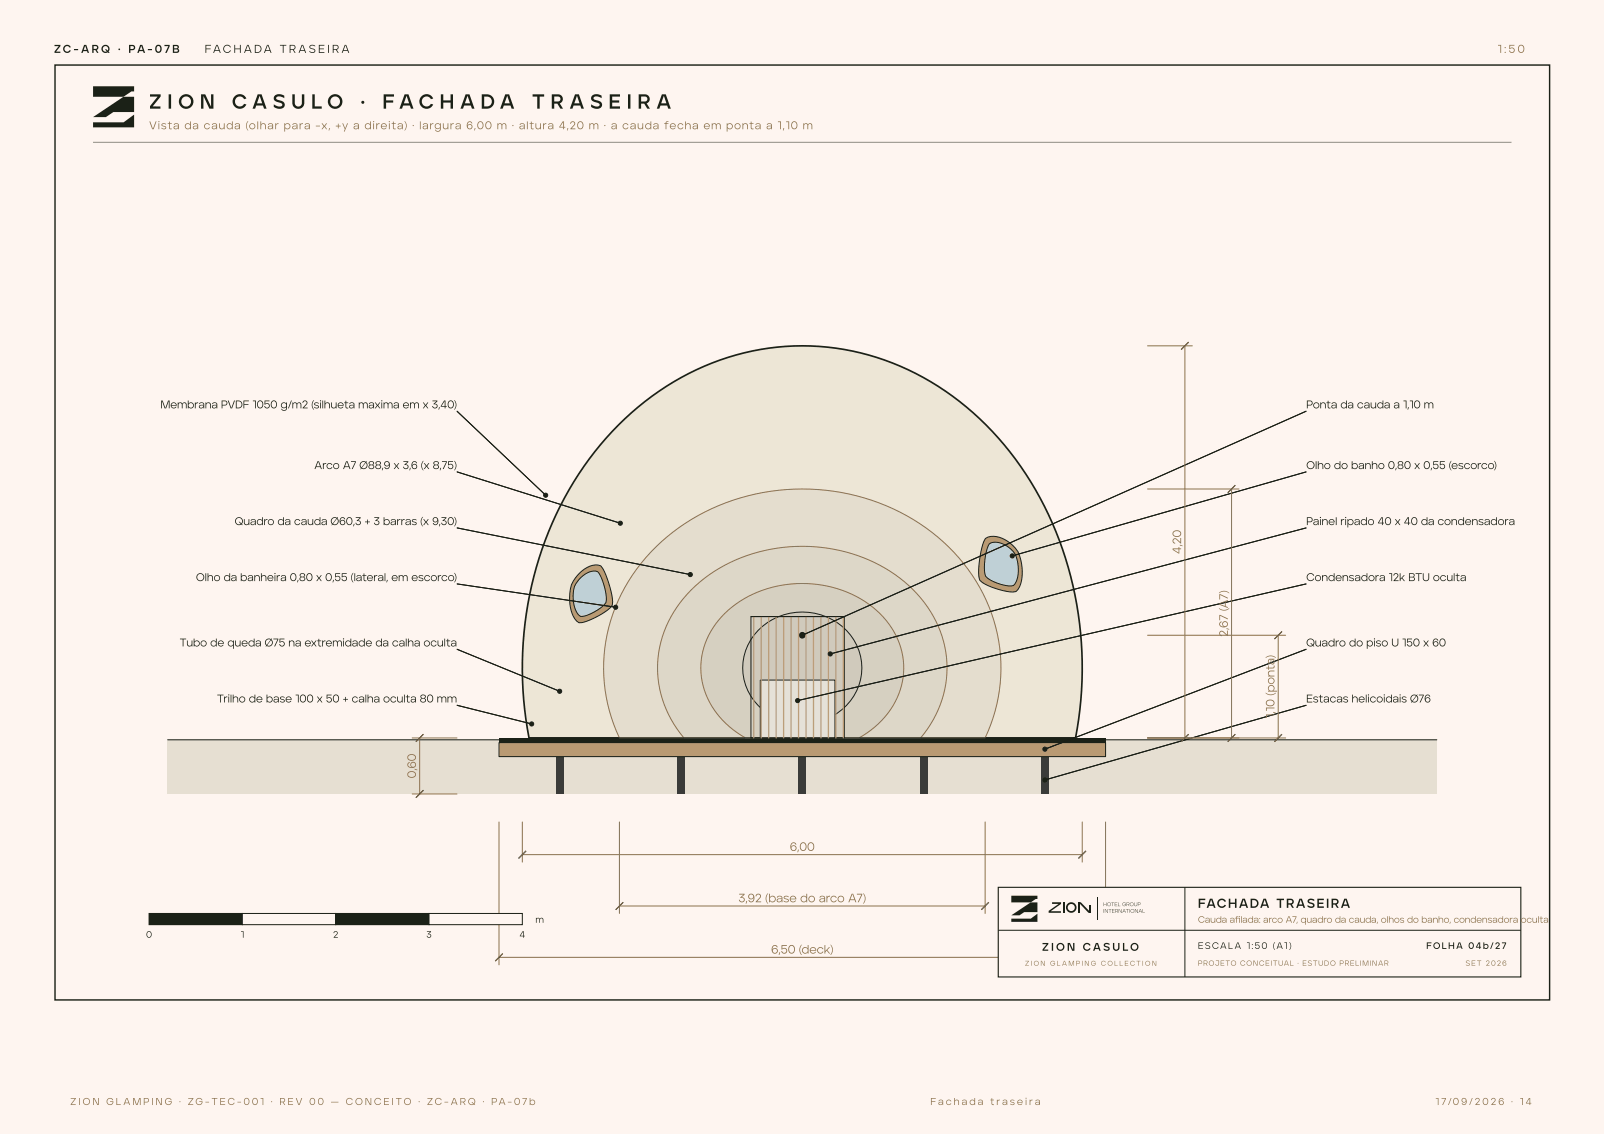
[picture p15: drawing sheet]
<svg xmlns="http://www.w3.org/2000/svg" width="297mm" height="210mm" viewBox="0 0 297 210" stroke-linecap="round" stroke-linejoin="round" font-family="sans-serif">
<defs><g id="words">
<g font-size="3.8" fill="#1b2117">
<text x="27.6" y="20.1">Z I O N</text>
<text x="42.9" y="20.1">C A S U L O</text>
<text x="66.7" y="20.1">·</text>
<text x="70.8" y="20.1">F A C H A D A</text>
<text x="98.5" y="20.1">T R A S E I R A</text>
</g>
<text font-size="2.4" fill="#1b2117" x="221.8" y="168">FACHADA TRASEIRA</text>
<g font-size="2.2" fill="#8b714e">
<text x="218.7" y="102.5" transform="rotate(-90 218.7 102.5)">4,20</text>
<text x="227.4" y="117.9" transform="rotate(-90 227.4 117.9)">2,67 (A7)</text>
<text x="236" y="133" transform="rotate(-90 236 133)">1,10 (ponta)</text>
<text x="77" y="144.1" transform="rotate(-90 77 144.1)">0,60</text>
<text x="146.2" y="157.5">6,00</text>
<text x="136.7" y="167">3,92 (base do arco A7)</text>
<text x="142.8" y="176.5">6,50 (deck)</text>
</g>
<g font-size="2.1" fill="#1b2117">
<text x="10" y="9.8">ZC - A R Q · PA- 07 B</text>
<text x="37.9" y="9.8">FAC H A DA T R A S E I R A</text>
<text x="29.7" y="75.6">Membrana PVDF 1050 g/m² (silhueta maxima em x 3,40)</text>
<text x="241.9" y="75.6">Ponta da cauda a 1,10 m</text>
<text x="58.2" y="86.8">Arco A7 Ø88,9 x 3,6 (x 8,75)</text>
<text x="241.9" y="86.8">Olho do banho 0,80 x 0,55 (escorco)</text>
<text x="43.4" y="97.2">Quadro da cauda Ø60,3 + 3 barras (x 9,30)</text>
<text x="241.9" y="97.2">Painel ripado 40 x 40 da condensadora</text>
<text x="36.3" y="107.6">Olho da banheira 0,80 x 0,55 (lateral, em escorco)</text>
<text x="241.9" y="107.6">Condensadora 12k BTU oculta</text>
<text x="33.3" y="119.6">Tubo de queda Ø75 na extremidade da calha oculta</text>
<text x="241.9" y="119.6">Quadro do piso U 150 x 60</text>
<text x="40.2" y="130">Trilho de base 100 x 50 + calha oculta 80 mm</text>
<text x="241.9" y="130">Estacas helicoidais Ø76</text>
<text x="192.9" y="176">Z I O N CA S U LO</text>
</g>
<g font-size="2.1" fill="#8b714e">
<text x="277.3" y="9.8">1 : 5</text>
<text x="281" y="9.8">0</text>
<text x="27.6" y="23.9">Vista da cauda (olhar para -x, +y a direita) · largura 6,00 m · altura 4,20 m · a cauda fecha em ponta a 1,10 m</text>
</g>
<g font-size="1.9" fill="#8b714e">
<text x="13" y="204.5">Z I O N G L A M P I N G · ZG - T E C - 0</text>
<text x="46.6" y="204.5">0</text>
<text x="48.2" y="204.5">1 · R E V 0</text>
<text x="58.8" y="204.5">0 — C O N C E I TO · ZC - A R Q · PA- 07 b</text>
<text x="172.3" y="204.5">F a c h a d a t r a s e i r a</text>
<text x="265.8" y="204.5">1</text>
<text x="266.9" y="204.5">7/0</text>
<text x="270.5" y="204.5">9 /2</text>
<text x="274.5" y="204.5">0</text>
<text x="276" y="204.5">2</text>
<text x="277.4" y="204.5">6 · 1</text>
<text x="282.5" y="204.5">4</text>
</g>
<g font-size="1.7" fill="#1b2117">
<text x="27" y="173.6">0</text>
<text x="44.5" y="173.6">1</text>
<text x="61.7" y="173.6">2</text>
<text x="78.9" y="173.6">3</text>
<text x="96.2" y="173.6">4</text>
<text x="99.1" y="170.8">m</text>
<text x="221.8" y="175.6">ESCALA 1:50 (A1)</text>
<text x="264.1" y="175.6">FOLHA 04b/27</text>
</g>
<g font-size="1.7" fill="#8b714e">
<text x="221.8" y="170.8">Cauda aflada: arco A7, quadro da cauda, olhos do banho, condensadora oculta</text>
<text x="228.6" y="170.8">i</text>
</g>
<g font-size="1.4" fill="#8b714e">
<text x="221.8" y="178.7">PROJETO CONCEITUAL · ESTUDO PRELIMINAR</text>
<text x="271.4" y="178.7">SET 2026</text>
</g>
<text font-size="1.3" fill="#8b714e" x="189.8" y="178.7">Z I O N G L A M P I N G C O L L E CT I O N</text>
<g font-size="1" fill="#1b2117">
<text x="204.3" y="167.7">H</text>
<text x="205" y="167.7">OTEL GROUP</text>
<text x="204.3" y="168.9">INTERNATIONAL</text>
</g>
</g></defs>
<g fill="#fef5f0">
<path d="M0 0h297v209.9h-297z"/>
<path d="M10.1 11.9h277v173.3h-277z"/>
</g>
<path d="M10.2 12h276.7v173.1h-276.7z" fill="none" stroke="#1b2117" stroke-width=".26"/>
<g fill="#1b2117">
<path d="M17.2 16h7.6v.9h-.5l-1.4 1h-5.7z"/>
<path d="M17.2 21.7l5.7-3.8h1.9v2.8h-3.8l-1.4 1z"/>
<path d="M17.2 22.6h5.7l1.9-1.4v2.4h-7.6z"/>
</g>
<path d="M17.2 26.3h262.7" fill="none" stroke="#1b2117" stroke-width=".19"/>
<path d="M31.1 136.9h235v10.1h-235z" fill="#e6dfd2"/>
<path d="M31.1 136.9h235" fill="none" stroke="#1b2117" stroke-width=".19"/>
<g fill="#3a3b3a">
<path d="M102.9 140h1.4v7h-1.4z"/>
<path d="M125.4 140h1.4v7h-1.4z"/>
<path d="M147.9 140h1.3v7h-1.3z"/>
<path d="M170.3 140h1.4v7h-1.4z"/>
<path d="M192.8 140h1.4v7h-1.4z"/>
</g>
<path d="M92.4 137.4h112.3v2.6h-112.3z" fill="#b99a73"/>
<path d="M92.4 137.4h112.3v2.6h-112.3z" fill="none" stroke="#1b2117" stroke-width=".19"/>
<path d="M92.4 136.6h112.3v.8h-112.3z" fill="#1b2117"/>
<path d="M114.5 78.6a47.4 47.4 0 0 1 41.8-13.9 51.1 51.1 0 0 1 33.7 23 66.7 66.7 0 0 1 9.2 48.9h-101.2a66.1 66.1 0 0 1 12.1-53l2.2-2.5z" fill="#ede6d6"/>
<path d="M114.5 78.6a47.4 47.4 0 0 1 41.8-13.9 51.1 51.1 0 0 1 33.7 23 66.7 66.7 0 0 1 9.2 48.9h-101.2a66.1 66.1 0 0 1 12.1-53l2.2-2.5z" fill="none" stroke="#1b2117" stroke-width=".31"/>
<path d="M121.4 101.2a39.6 39.6 0 0 1 54.3 0 30.7 30.7 0 0 1 6.7 35.4h-67.7a30.6 30.6 0 0 1 6.7-35.4z" fill="#e4ddce"/>
<path d="M121.4 101.2a39.6 39.6 0 0 1 54.3 0 30.7 30.7 0 0 1 6.7 35.4h-67.7a30.6 30.6 0 0 1 6.7-35.4z" fill="none" stroke="#8b714e" stroke-width=".19"/>
<path d="M128 109.2a30.1 30.1 0 0 1 28.6-7 25 25 0 0 1 17.5 14.7 19.6 19.6 0 0 1-3.6 19.7h-43.9a19.7 19.7 0 0 1 1.4-27.4z" fill="#ddd7c8"/>
<path d="M128 109.2a30.1 30.1 0 0 1 28.6-7 25 25 0 0 1 17.5 14.7 19.6 19.6 0 0 1-3.6 19.7h-43.9a19.7 19.7 0 0 1 1.4-27.4z" fill="none" stroke="#8b714e" stroke-width=".19"/>
<path d="M134.2 113.5a21.4 21.4 0 0 1 28.7 0 13.8 13.8 0 0 1-.9 21l-2.9 2.1h-21a14.9 14.9 0 0 1-8.2-14.4 14.4 14.4 0 0 1 4.3-8.7z" fill="#d6d0c1"/>
<path d="M134.2 113.5a21.4 21.4 0 0 1 28.7 0 13.8 13.8 0 0 1-.9 21l-2.9 2.1h-21a14.9 14.9 0 0 1-8.2-14.4 14.4 14.4 0 0 1 4.3-8.7z" fill="none" stroke="#8b714e" stroke-width=".19"/>
<path d="M140.4 116.7a11.4 11.4 0 0 1 18.7 3.7 10.3 10.3 0 0 1-8.2 13.3 10.9 10.9 0 0 1-13.4-10.1 10 10 0 0 1 2.9-6.9z" fill="#d0cabc"/>
<path d="M140.4 116.7a11.4 11.4 0 0 1 18.7 3.7 10.3 10.3 0 0 1-8.2 13.3 10.9 10.9 0 0 1-13.4-10.1 10 10 0 0 1 2.9-6.9z" fill="none" stroke="#1b2117" stroke-width=".19"/>
<circle cx="148.6" cy="117.6" r=".52" fill="#1b2117"/>
<circle cx="148.6" cy="117.6" r=".52" fill="none" stroke="#1b2117" stroke-width=".19"/>
<path d="M98 136.6h101.2" fill="none" stroke="#1b2117" stroke-width=".21"/>
<path d="M182.5 99.7a4.1 4.1 0 0 1 4.5 .8 6.4 6.4 0 0 1 2.3 5.8l-.2 1.2a3.5 3.5 0 0 1-1 2 10.7 10.7 0 0 1-6.7-2.1 14.3 14.3 0 0 1 1.1-7.7z" fill="#b99a73"/>
<path d="M182.5 99.7a4.1 4.1 0 0 1 4.5 .8 6.4 6.4 0 0 1 2.3 5.8l-.2 1.2a3.5 3.5 0 0 1-1 2 10.7 10.7 0 0 1-6.7-2.1 14.3 14.3 0 0 1 1.1-7.7z" fill="none" stroke="#1b2117" stroke-width=".19"/>
<path d="M183.2 100.6a3.8 3.8 0 0 1 4.4 1.5 6.2 6.2 0 0 1 .4 5.9 1.73 1.73 0 0 1-2.1 .3 7.4 7.4 0 0 1-3.4-1.6 9.7 9.7 0 0 1 .7-6.1z" fill="#bfd0d6"/>
<path d="M183.2 100.6a3.8 3.8 0 0 1 4.4 1.5 6.2 6.2 0 0 1 .4 5.9 1.73 1.73 0 0 1-2.1 .3 7.4 7.4 0 0 1-3.4-1.6 9.7 9.7 0 0 1 .7-6.1z" fill="none" stroke="#1b2117" stroke-width=".19"/>
<path d="M107.4 106a3.8 3.8 0 0 1 3.9-1.3 14.1 14.1 0 0 1 2.1 7.3 11.2 11.2 0 0 1-6.2 3.3 5.4 5.4 0 0 1-1.7-4.8 5.4 5.4 0 0 1 1.9-4.5z" fill="#b99a73"/>
<path d="M107.4 106a3.8 3.8 0 0 1 3.9-1.3 14.1 14.1 0 0 1 2.1 7.3 11.2 11.2 0 0 1-6.2 3.3 5.4 5.4 0 0 1-1.7-4.8 5.4 5.4 0 0 1 1.9-4.5z" fill="none" stroke="#1b2117" stroke-width=".19"/>
<path d="M107.3 107.2a3.5 3.5 0 0 1 3.4-1.4 9.5 9.5 0 0 1 1.5 5.7 7.5 7.5 0 0 1-4.7 2.6 5.2 5.2 0 0 1-1.3-4.9 4 4 0 0 1 1.1-2z" fill="#bfd0d6"/>
<path d="M107.3 107.2a3.5 3.5 0 0 1 3.4-1.4 9.5 9.5 0 0 1 1.5 5.7 7.5 7.5 0 0 1-4.7 2.6 5.2 5.2 0 0 1-1.3-4.9 4 4 0 0 1 1.1-2z" fill="none" stroke="#1b2117" stroke-width=".19"/>
<path d="M140.8 125.9h13.8v10.7h-13.8z" fill="#e5e1d8"/>
<path d="M84.6 76.1l16.4 15.6M139.1 114.1h17.2v22.5h-17.2zM139.1 114.1h17.2M140.8 125.9h13.8v10.7h-13.8z" fill="none" stroke="#1b2117" stroke-width=".19"/>
<g fill="none" stroke="#b99a73" stroke-width=".24">
<path d="M139.6 114.1v22.5M141 114.1v22.5M142.3 114.1v22.5M143.7 114.1v22.5M145.1 114.1v22.5M146.5 114.1v22.5M147.9 114.1v22.5M149.2 114.1v22.5M150.6 114.1v22.5M152 114.1v22.5M153.4 114.1v22.5M154.8 114.1v22.5"/>
<path d="M156.2 114.1v22.5"/>
</g>
<path d="M84.6 76.1l16.4 15.6z" fill="#000"/>
<circle cx="101" cy="91.7" r=".38" fill="#1b2117"/>
<g fill="none" stroke="#1b2117" stroke-width=".19">
<path d="M84.6 87.3l30.3 9.5"/>
<circle cx="101" cy="91.7" r=".38"/>
</g>
<path d="M84.6 87.3l30.3 9.5z" fill="#000"/>
<circle cx="114.9" cy="96.8" r=".38" fill="#1b2117"/>
<g fill="none" stroke="#1b2117" stroke-width=".19">
<path d="M84.6 97.7l43.2 8.6"/>
<circle cx="114.9" cy="96.8" r=".38"/>
</g>
<path d="M84.6 97.7l43.2 8.6z" fill="#000"/>
<circle cx="127.8" cy="106.3" r=".38" fill="#1b2117"/>
<g fill="none" stroke="#1b2117" stroke-width=".19">
<path d="M84.6 108.1l29.4 4.3"/>
<circle cx="127.8" cy="106.3" r=".38"/>
</g>
<path d="M84.6 108.1l29.4 4.3z" fill="#000"/>
<circle cx="114" cy="112.4" r=".38" fill="#1b2117"/>
<g fill="none" stroke="#1b2117" stroke-width=".19">
<path d="M84.6 120.2l19 7.7"/>
<circle cx="114" cy="112.4" r=".38"/>
</g>
<path d="M84.6 120.2l19 7.7z" fill="#000"/>
<circle cx="103.6" cy="127.9" r=".38" fill="#1b2117"/>
<g fill="none" stroke="#1b2117" stroke-width=".19">
<path d="M84.6 130.5l13.8 3.5"/>
<circle cx="103.6" cy="127.9" r=".38"/>
</g>
<path d="M84.6 130.5l13.8 3.5z" fill="#000"/>
<circle cx="98.4" cy="134" r=".38" fill="#1b2117"/>
<g fill="none" stroke="#1b2117" stroke-width=".19">
<path d="M241.9 76.1l-93.3 41.5"/>
<circle cx="98.4" cy="134" r=".38"/>
</g>
<path d="M148.6 117.6l93.3-41.5z" fill="#000"/>
<circle cx="148.6" cy="117.6" r=".38" fill="#1b2117"/>
<g fill="none" stroke="#1b2117" stroke-width=".19">
<path d="M241.9 87.3l-54.5 15.6"/>
<circle cx="148.6" cy="117.6" r=".38"/>
</g>
<path d="M187.4 102.9l54.5-15.6z" fill="#000"/>
<circle cx="187.4" cy="102.9" r=".38" fill="#1b2117"/>
<g fill="none" stroke="#1b2117" stroke-width=".19">
<path d="M241.9 97.7l-88.2 23.3"/>
<circle cx="187.4" cy="102.9" r=".38"/>
</g>
<path d="M153.7 121l88.2-23.3z" fill="#000"/>
<circle cx="153.7" cy="121" r=".38" fill="#1b2117"/>
<g fill="none" stroke="#1b2117" stroke-width=".19">
<path d="M241.9 108.1l-94.2 21.6"/>
<circle cx="153.7" cy="121" r=".38"/>
</g>
<path d="M147.7 129.7l94.2-21.6z" fill="#000"/>
<circle cx="147.7" cy="129.7" r=".38" fill="#1b2117"/>
<g fill="none" stroke="#1b2117" stroke-width=".19">
<path d="M241.9 120.2l-48.4 18.5"/>
<circle cx="147.7" cy="129.7" r=".38"/>
</g>
<path d="M193.5 138.7l48.4-18.5z" fill="#000"/>
<circle cx="193.5" cy="138.7" r=".38" fill="#1b2117"/>
<g fill="none" stroke="#1b2117" stroke-width=".19">
<path d="M241.9 130.5l-48.4 13.9"/>
<circle cx="193.5" cy="138.7" r=".38"/>
</g>
<path d="M193.5 144.4l48.4-13.9z" fill="#000"/>
<circle cx="193.5" cy="144.4" r=".38" fill="#1b2117"/>
<circle cx="193.5" cy="144.4" r=".38" fill="none" stroke="#1b2117" stroke-width=".19"/>
<g fill="none" stroke="#8b714e" stroke-width=".19">
<path d="M212.5 64h8.3M219.4 64v72.6M220.1 63.3l-1.4 1.4M212.5 90.5h16.9M228 90.5v46.1M228.7 89.8l-1.3 1.4M212.5 117.6h25.6M236.7 117.6v19M237.4 116.9l-1.4 1.4M76.3 136.6h8.3M77.7 136.6v10.4M78.4 135.9l-1.4 1.4"/>
<path d="M212.5 136.6h25.6M220.1 135.9l-1.4 1.4M228.7 135.9l-1.3 1.4M237.4 135.9l-1.4 1.4M76.3 147h8.3M78.4 146.3l-1.4 1.3M92.4 152.1v26.5M96.7 152.1v7.5M96.7 158.2h103.7M97.4 157.5l-1.4 1.4M114.7 152.1v17M182.4 152.1v17"/>
<path d="M200.4 152.1v7.5M201.1 157.5l-1.4 1.4M204.7 152.1v26.5M92.4 177.2h112.3M93.1 176.5l-1.4 1.4M114.7 167.7h67.7M115.4 167l-1.4 1.4M183.1 167l-1.4 1.4M205.4 176.5l-1.4 1.4"/>
</g>
<g fill="#000">
<path d="M218.7 64.7l1.4-1.4zM227.4 91.2l1.3-1.4zM236 118.3l1.4-1.4zM77 137.3l1.4-1.4zM218.7 137.3l1.4-1.4zM227.4 137.3l1.3-1.4zM236 137.3l1.4-1.4zM77 147.6l1.4-1.3zM97.4 157.5l-1.4 1.4zM199.7 158.9l1.4-1.4zM91.7 177.9l1.4-1.4zM114 168.4l1.4-1.4z"/>
<path d="M181.7 168.4l1.4-1.4zM204 177.9l1.4-1.4z"/>
</g>
<path d="M27.6 169.1h17.3v2h-17.3z" fill="#1b2117"/>
<path d="M27.6 169.1h17.3v2h-17.3z" fill="none" stroke="#1b2117" stroke-width=".19"/>
<path d="M44.9 169.1h17.3v2h-17.3z" fill="#fef5f0"/>
<path d="M44.9 169.1h17.3v2h-17.3z" fill="none" stroke="#1b2117" stroke-width=".19"/>
<path d="M62.2 169.1h17.2v2h-17.2z" fill="#1b2117"/>
<path d="M62.2 169.1h17.2v2h-17.2z" fill="none" stroke="#1b2117" stroke-width=".19"/>
<path d="M79.4 169.1h17.3v2h-17.3z" fill="#fef5f0"/>
<path d="M79.4 169.1h17.3v2h-17.3z" fill="none" stroke="#1b2117" stroke-width=".19"/>
<path d="M184.8 164.2h96.8v16.6h-96.8z" fill="#fef5f0"/>
<path d="M184.8 164.2h96.8v16.6h-96.8z" fill="none" stroke="#1b2117" stroke-width=".21"/>
<path d="M184.8 172.2h96.8M219.4 164.2v16.6" fill="none" stroke="#1b2117" stroke-width=".19"/>
<g fill="#1b2117">
<path d="M187.3 165.8h4.8v.6h-.3l-1 .6h-3.5z"/>
<path d="M187.3 169.4l3.5-2.4h1.3v1.8h-2.4l-.9 .6z"/>
<path d="M187.3 170h3.6l1.2-.9v1.5h-4.8z"/>
<path d="M194.8 167h1.7v.3l-2 1.4h2v.2h-2.3v-.3l1.8-1.3h-1.2z"/>
<path d="M196.8 167h.3v1.9h-.3z"/>
</g>
<circle cx="198.4" cy="168" r=".82" fill="none" stroke="#1b2117" stroke-width=".32"/>
<g fill="#1b2117">
<path d="M199.6 167h.3v1.9h-.3z"/>
<path d="M199.7 167h.4l1.9 1.9h-.5z"/>
<path d="M201.8 167.6h.3v1.3h-.3z"/>
</g>
<path d="M203.2 166.1v4.2" fill="none" stroke="#1b2117" stroke-width=".19"/>
<use href="#words"/>
</svg>
